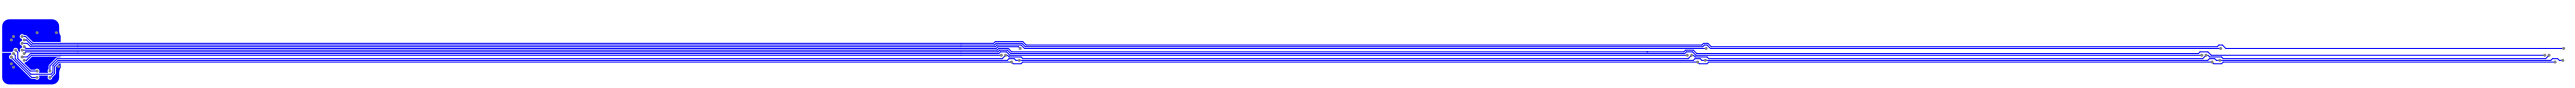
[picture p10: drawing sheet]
<svg xmlns="http://www.w3.org/2000/svg" width="1000mm" height="34mm" viewBox="0 0 1000 34" stroke-linecap="round" stroke-linejoin="round" font-family="sans-serif">
<g fill="#00f">
<path d="M9.5 24.1l1.1-.5 1.9-1.8h11.1v.2l-1.7 .2-2.9 2.8-.1 1.6-.4 .6 .1 .8h-3.4a.99 .99 0 0 0-.2-1.3 .99 .99 0 0 0-1.3 .1h-1.7z"/>
<path d="M.8 20.3h3.5v.5a1.27 1.27 0 0 0-.4 1.9l.6 .1 7.4 7.4 1.8 .1a.99 .99 0 0 0 1.3 .2 .99 .99 0 0 0 .2-1.4h3.4a.97 .97 0 0 0 .4 1.5 .97 .97 0 0 0 1.3-.8l1.5-1.6v-2.4l1.3-1.4h.5v1.7l-.6 2.1a3.2 3.2 0 0 1-2.8 4.3h-16.6a2.73 2.73 0 0 1-2.8-2.7z"/>
<path d="M1.7 8.2l1.9-.8h16.6a3.2 3.2 0 0 1 2.8 4.4l.6 2v2.3h-10.8l-2.5-2.4-1-.2a.96 .96 0 0 0-1.6 .2 .96 .96 0 0 0 .8 1.4v.4a1.27 1.27 0 0 0-.4 1.9l.3 .2a.78 .78 0 0 1-.6 1.2l-.1 1.2h-.3l-.4-.6a.98 .98 0 0 0-1.1-1 .98 .98 0 0 0-.8 1.3l-.5 .3h-3.8v-9.9z"/>
</g>
<g fill="none" stroke="#00f" stroke-width=".39">
<path d="M392.9 20h261.1l.7-.7h3l1.3 1.3h194.8M396.6 17.3l1.3 1.3h264.8M396.9 16.7l1.3 1.3h263.1l.7-.7h1l1.3 1.3h198.2M397.2 16l1.4 1.3h262.4l.7-.6h1.6l1.4 1.3h196.5M4.4 21.9l7.9 7.9h2.1M5.9 21.3v1.3l6.1 6h7.8l.8-.8v-2.6l2-2h368.6M6.9 20.1v2.5l4.8 4.7h2.7M22.9 23.9l-1.7 1.6M389.2 22.6h-367l-2.8 2.8M392.2 21.3h263.1M392.6 20.6h261.7l.7-.6h2.3l1.4 1.3h196.5M395.9 23.2h261.8l.6-.6h2l.7 .6h196.5"/>
<path d="M396.6 21.9l.6 .7h258.5l1.3-1.3h.8l.6 .6h4.6l.7 .7h191.8M859.2 23.9h-195.5l-.7 .6h-3l-.7-.6h-262.1l-.6 .6"/>
</g>
<circle cx="639.7" cy="20" r=".17" fill="#00f"/>
<g fill="none" stroke="#00f" stroke-width=".39">
<path d="M6.1 19.3l.8 .8M8.6 16.7h2l1.3 1.3h374.7l.6-.7h9.4M8.6 19.3h378.6l.7-.7h3.7l1.3 1.4M8.6 14.1h1.3l2.7 2.6h373.3l.7-.7h10.6M9.4 18l.7 .6h376.8l.7-.6h8l.6 .6M9.4 15.4h.1M9.4 15.4h.9l1.9 1.9h374l.7-.6h10M861.2 18l.6-.7h1.4l1.3 1.3h131.2M5.2 20.6l.7 .7M9.4 20.6l.7-.6h377.5l.6-.7h3l1.4 1.3M9.4 23.2h.1M19.4 25.4v1.9"/>
<path d="M21.2 25.5v2.7l-1.3 1.3M22.9 23.9h370l.7 .6h3M388.9 21.3h-376.7l-1.9 1.9h-.9M391.2 23.2l.7-.6h2l.7 .6h1.3M392.2 21.3l-1.3-1.3h-2.3l-.7 .6h-376l-1.3 1.3h-2M396.6 21.9h-4.6l-.6-.6h-.8l-1.4 1.3M853.8 20.6l.7-.6h3l1.3 1.3h129.6M857.5 23.2l.7-.6h2l.6 .6h129.9l.7-.6h2l.7 .6h1.3M859.2 23.9l.6 .6h3l.7-.6h128.9M990.1 21.3l-1.4 1.3h-125.2l-.7-.7h-4.6l-.6-.6h-.8l-1.3 1.3"/>
</g>
<g fill="#808080">
<circle cx="22.8" cy="25.6" r=".58"/>
<circle cx="14.4" cy="27.3" r=".58"/>
<circle cx="396.2" cy="18.6" r=".58"/>
<circle cx="388.9" cy="21.3" r=".58"/>
<circle cx="390.6" cy="21.3" r=".58"/>
<circle cx="392.9" cy="23.9" r=".58"/>
<circle cx="395.9" cy="23.2" r=".58"/>
<circle cx="662.7" cy="18.6" r=".58"/>
<circle cx="655.4" cy="21.3" r=".58"/>
<circle cx="657" cy="21.3" r=".58"/>
<circle cx="659.3" cy="23.9" r=".58"/>
<circle cx="662.3" cy="23.2" r=".58"/>
<circle cx="862.5" cy="18.6" r=".58"/>
<circle cx="856.8" cy="21.3" r=".58"/>
<circle cx="859.2" cy="23.9" r=".58"/>
<circle cx="862.2" cy="23.2" r=".58"/>
<circle cx="855.2" cy="21.3" r=".58"/>
<circle cx="988.4" cy="21.3" r=".58"/>
<circle cx="990.1" cy="21.3" r=".58"/>
<circle cx="992.4" cy="23.9" r=".58"/>
<circle cx="995.4" cy="23.2" r=".58"/>
<circle cx="995.7" cy="18.6" r=".58"/>
<circle cx="14.4" cy="29.8" r=".58"/>
<circle cx="19.4" cy="29.8" r=".58"/>
<circle cx="19.4" cy="27.3" r=".58"/>
<circle cx="6.1" cy="19.3" r=".58"/>
<circle cx="21.9" cy="12.6" r=".58"/>
<circle cx="5.3" cy="14.1" r=".58"/>
<circle cx="4.4" cy="15.4" r=".58"/>
<circle cx="5.3" cy="25.9" r=".58"/>
<circle cx="4.4" cy="24.5" r=".58"/>
<circle cx="14.4" cy="12.6" r=".58"/>
<circle cx="9.4" cy="23.2" r=".58"/>
<circle cx="4.4" cy="21.9" r=".58"/>
<circle cx="5.3" cy="20.6" r=".58"/>
<circle cx="9.4" cy="20.6" r=".58"/>
<circle cx="8.6" cy="21.9" r=".58"/>
<circle cx="9.4" cy="15.4" r=".58"/>
<circle cx="8.6" cy="19.3" r=".58"/>
<circle cx="8.6" cy="16.7" r=".58"/>
<circle cx="8.6" cy="14.1" r=".58"/>
<circle cx="9.4" cy="18" r=".58"/>
</g>
</svg>
